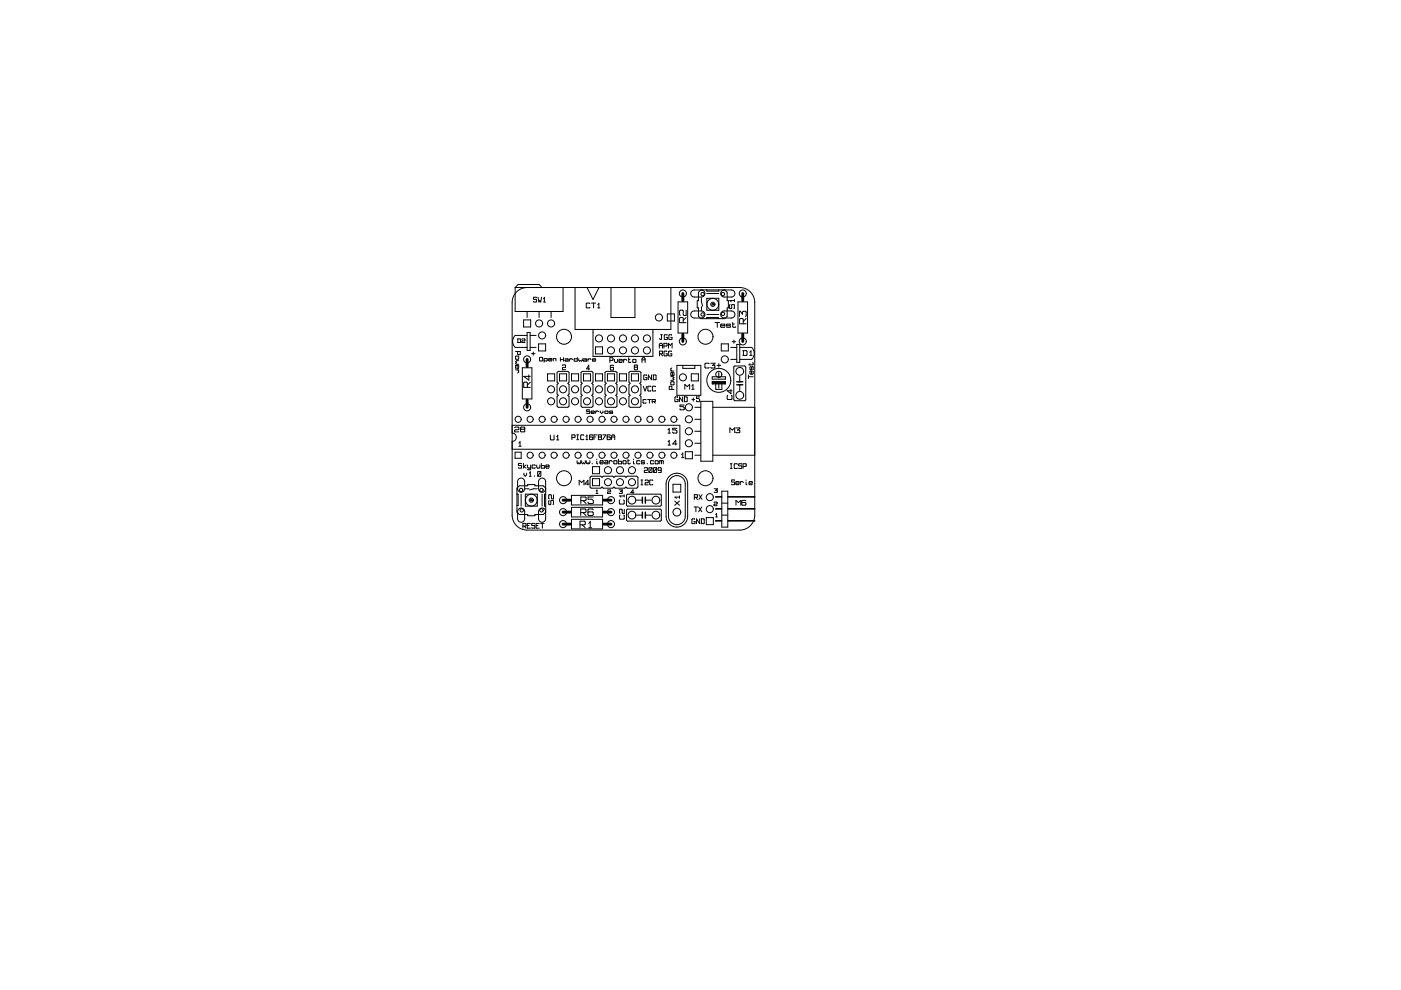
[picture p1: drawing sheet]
<svg xmlns="http://www.w3.org/2000/svg" width="297mm" height="210mm" viewBox="0 0 297 210" stroke-linecap="round" stroke-linejoin="round" font-family="sans-serif">
<g fill="none" stroke="#000" stroke-width=".21">
<path d="M109.2 61h47.6a3.2 3.2 0 0 1 3.2 3.1v45.1a3.2 3.2 0 0 1-3.2 3.2h-45a3.2 3.2 0 0 1-3.2-3.2v-45.1a3.2 3.2 0 0 1 3.2-3.1M109.2 61l.7-.7h4.4l.6 .7M109.2 61v5h10.2v-5M109.3 75.6l.6-.1 .1 .6-.6 .1zM109.3 74.5h1l-.1 .7-.5-.1v-.6M109.3 78.4h.7M109.6 77.4v.7l.4-.1v-.5l-.6-.1-.1 .1 .1 .6M109.7 71.9h.7v.6l-.7 .1M109.7 78.4l.3 .2v.3l-.3 .2M109.8 71.9v.7M110 76.5h-.5l-.2 .2 .2 .2-.2 .1 .2 .2h.5M110.6 71.9h.7v.3l-.6 .1-.1 .3h.7"/>
<path d="M110.7 78h2.1v6.6h-2.1zM111 67.8h1.5v1.5h-1.5zM111.8 71.1h-2.6a1.8 1.8 0 0 0 0 2.6h2.6M111.8 70.5h.6v3.8h-.6zM111.8 66v1.3M112.1 79.5v1.1l-1.1-.8h1.4M112.4 73.7h1.3M112.4 71.1h1.3M112.7 75h.7M113.1 74.6v.7M113.8 63.1l-.1-.1-.6 .1 .1 .4 .6 .1-.1 .4-.6-.1M114.1 63l.2 1 .1-.3 .2 .3 .2-1"/>
<path d="M114.2 72.9h1.5v1.5h-1.5zM114.3 66v1.3M114.4 75.9l.6-.1 .1 .6h-.7zM115.2 64h.4M115.4 76.1h.6l-.1 .4-.5-.1M115.4 76v.8M115.4 63v1M115.4 63.1l-.2 .3M116.1 79.3h1.5v1.5h-1.5zM116.3 76.3h.7l-.1-.3h-.5l-.1 .4h.7M116.8 66v1.3M117.3 76.1l.5-.1 .1 .5"/>
<path d="M117.3 76v.5M118.1 79l.3-.3h2l.3 .3v2l-.3 .3 .3 .2v2.1l-.3 .2 .3 .3v2l-.3 .3h-2l-.3-.3v-2l.3-.3-.3-.2v-2.1l.3-.2-.3-.3zM118.6 79.3h1.5v1.5h-1.5zM118.8 75.8v.8M118.8 76.2h.7M119.2 77.5l.1-.1 .6 .1-.1 .4-.6 .1v.4h.7M119.5 75.8v.8M119.8 76.1l.7 .1v.4h-.6v-.3h.6M120.8 76.2l.1-.1 .5 .1M120.8 76.1v.5M121.2 79.3h1.5v1.5h-1.5zM121.9 61v8.9h20.3v-8.9"/>
<path d="M122.4 75.8v.8l-.7-.1 .1-.4h.6M122.7 76.1v.3l.2 .2 .2-.2 .2 .2 .2-.2v-.3M123.2 79l.2-.3h2.1l.2 .3v2l-.2 .3 .2 .2v2.1l-.2 .2 .2 .3v2l-.2 .3h-2.1l-.2-.3v-2l.2-.3-.2-.2v-2.1l.2-.2-.2-.3zM123.7 76.1l.6 .1v.4h-.5v-.3h.5M123.7 79.3h1.5v1.5h-1.5zM124.5 61l1.2 2.5 1.3-2.5M124.7 76.2l.1-.1 .5 .1M124.7 76.1v.5M125 78.2h-.6l.4-.8v1M125.1 64.4l-.1-.1-.7 .1v.8l.1 .1 .7-.1M125.4 64.3h.9M125.6 76.3h.7l-.1-.2h-.5l-.1 .4h.7"/>
<path d="M125.7 69.9v5.7h12.7v-5.7M125.8 64.3v1M126.3 73.5h1.4v1.5h-1.4zM126.3 79.3h1.4v1.5h-1.4zM126.7 65.3h.5M127 64.3v1M127 64.4l-.3 .2M128.5 78.7h2.1l.2 .3v2l-.2 .3 .2 .2v2.1l-.2 .2 .2 .3v2l-.2 .3h-2.1l-.2-.3v-2l.2-.3-.2-.2v-2.1l.2-.2-.2-.3v-2zM128.8 79.3h1.5v1.5h-1.5zM129.3 76.4h.6l.1-.4-.7-.2v1.1M129.5 61v6.3h5.1v-6.3M130.1 77.6l-.1-.2-.6 .2v.7l.6 .2v-.6l-.6 .1"/>
<path d="M130.3 76.2v.4l.2 .3h.3l.1-.3v-.4M131.2 76.5h.7l-.1-.3h-.5l-.1 .5 .1 .2 .6-.2M131.3 79.3h1.5v1.5h-1.5zM132.2 76.4l.2-.2h.3l.2 .2M132.2 76.2v.7M133.3 75.8v.9l.1 .2 .4-.2M133.3 76.2h.3M133.4 79l.2-.3h2l.3 .3v2l-.3 .3 .3 .2v2.1l-.3 .2 .3 .3v2l-.3 .3h-2l-.2-.3v-2l.2-.3-.2-.2v-2.1l.2-.2-.2-.3zM133.9 79.3h1.5v1.5h-1.5zM134.3 76.2l.5 .1-.1 .6-.5-.2zM134.6 77.8v.6l.6-.1-.1-.5M134.6 77.8v-.4h.5v.4"/>
<path d="M134.6 77.8h.5M136.1 76.3h.7M136.1 76.9v-.8l.2-.3h.3l.2 .3v.8M137.1 79.6v-.1l-.6 .1 .1 .9 .6-.1v-.3h-.3M138.1 79.5v1l-.6-1v1M138.4 79.5l.7 .1v.8l-.7 .1M138.5 79.5v1M139.8 73.8v-.8l.2-.2h.3l.2 .2v.8M139.8 73.2h.7M139.8 75h.6l.1-.4-.7-.2v1.1M140.1 71h.3M140.1 75l.4 .5"/>
<path d="M140.2 71v.9l-.2 .1-.1-.2M140.8 73.4h.5l.1-.5-.6-.1v1M141.4 74.6v-.2l-.6 .2 .1 .9 .6-.1v-.4h-.3M141.4 71.1v-.1l-.6 .1 .1 .9 .6-.1v-.4h-.3M141.5 66.6h1.5v1.5h-1.5zM141.7 73.8v-1l.4 .4 .4-.4v1M142.2 79.9h.5l.2 .2-.2 .1 .2 .2-.2 .2h-.5M142.2 78.7h.7M142.3 74.6v-.2l-.5 .2 .1 .9 .5-.1v-.4h-.3M142.4 71.1v-.1l-.6 .1 .1 .9 .6-.1v-.4h-.3M142.5 78l-.3 .2v.3l.3 .2M142.8 79l.1 .1-.1 .6-.6-.1v-.5l.4-.1v.7"/>
<path d="M143.5 77.5h5.1v6.3h-5.1zM143.8 64h2v6.6h-2zM144.8 77.5v.6h2.5v-.6M144.9 68.4v-.9l-.2-.2h-.5l-.1 .2v.9h1.4M145.5 65.8v1.1h-.5l-.1-.2v-.8l-.2-.1h-.5l-.1 .1v.8l.1 .2M145.5 67.3l-.6 .6M146.6 79.3h1.5v1.5h-1.5zM146.7 66.1l.5-.2h1.5a.75 .75 0 0 1 .8 .8 .75 .75 0 0 1-.8 .7h-1.5a.75 .75 0 0 1-.7-.4 .75 .75 0 0 1 .2-.9zM148.6 61.5l-.5 .5v1.8h-.3v1.5h.3v1.8l.5 .5h5.1l.5-.5v-1.8h.2v-1.5h-.2v-1.8l-.5-.5M148.7 61.5a.75 .75 0 0 1 .8 .7 .75 .75 0 0 1-.8 .8h-1.5a.75 .75 0 0 1-.8-.8 .75 .75 0 0 1 .8-.7h7.9a.75 .75 0 0 1 .7 .7 .75 .75 0 0 1-.7 .8h-1.6a.75 .75 0 0 1-.7-.8 .75 .75 0 0 1 .7-.7M148.7 63.2v.8l.3 .9M148.7 65v.8"/>
<path d="M149.9 67.6v-.3h2.4v.3M149.9 61.5v.2h2.5v-.2M149.9 63.2h2.5v2.6h-2.5zM149.9 66.7h2.5M149.9 62.2h2.5M150.4 77.1l-.2-.1-.7 .1v.8l.1 .1 .8-.1M150.7 77h.9l-.5 .5h.3l.2 .4-.2 .1-.7-.1M151 79.9h2.8v.5h-2.8zM151.6 68.4h1M152 77.5h.8M152.1 68.4v1M152.4 77.1v.8"/>
<path d="M152.4 79v.9M152.8 69.1h.9l-.1-.4h-.7l-.1 .6 .1 .1 .8-.1M152.9 72.9h1.5v1.5h-1.5zM153 66.1l.5-.2h1.6a.75 .75 0 0 1 .7 .8 .75 .75 0 0 1-.7 .7h-1.6a.75 .75 0 0 1-.6-.4 .75 .75 0 0 1 .1-.9zM154.7 63.7h1M154.8 64.6l-.1 .7 .3 .1 .1-.7 .5-.1 .1 .1-.1 .7M154.8 63.7l.2 .3M154.9 68.8l-.1-.1-.8 .1 .1 .3h.7l.1 .1-.1 .2-.8-.1M154.9 76.2h1.3M154.9 73.7h1.3M155.2 72.4h.8M155.4 68.7h.3"/>
<path d="M155.4 68.4v.9l.1 .1 .5-.1M155.6 72.1v.7M155.6 77.7l2.3-.1 .2 .3v6.8l-.2 .3h-2.1l-.2-.3zM155.7 63.5v.5M156.2 73h.6v3.8h-.6zM156.5 64h2v6.6h-2zM156.8 67.1v-1.1h.2l.4 .6v-.4l.2-.2h.4l.2 .2v.7l-.2 .2M156.8 73.7h2.6a1.8 1.8 0 0 1 0 2.5h-2.6M156.8 79.8v1.1M157.5 74.3l.9 .2v.7l-.9 .2M157.6 68.6v-.9l-.2-.2h-.4l-.2 .2v.9h1.4M157.6 74.3v1.1"/>
<path d="M158.2 67.5l-.6 .7M158.7 79.9h1M158.7 79.5v.8M159 75.4h.5M159 77.1v.3M159.1 77.7l-.1 .1 .1 .6 .3-.1v-.5h.3l-.1 .6M159.2 74.3v1.1M159.2 74.5l-.2 .2M159.6 78.7l.1 .1-.1 .5-.6-.1v-.4l.4-.1v.6M159.6 76.9l.1 .1-.1 .4h-.9M108.6 91.8a.89 .89 0 0 1 .9 .9 .89 .89 0 0 1-.9 .9M108.6 90.2h35.5v5.1h-35.5"/>
<path d="M109.1 90.7l.1-.1 .8 .1-.1 .4-.8 .1v.4h.9M109.2 95.9h1.3v1.3h-1.3zM110 94.6h.5M110.3 93.6v1M110.3 93.7l-.3 .2M110.5 91l-.1-.1 .1-.3h.6l.2 .1-.2 .3M110.5 91l-.1 .1 .1 .5 .8-.1-.2-.5M110.5 91h.6M110.6 98.4l-.1-.2-.6 .2 .1 .3h.5l.1 .5-.1 .1-.6-.1M111 98.2v1.1M111 98.9h.1M111.1 98.9l.4 .4"/>
<path d="M111.5 98.6l-.4 .3M111.8 82.1v-.9l-.1-.2h-.5l-.2 .2v.9h1.4M111.8 98.6v.4l.2 .3h.3l.2-.3M112.4 81l-.6 .7M112.4 100v1M112.5 98.6v.9l-.1 .1-.6-.1M113.5 98.7l-.1-.1-.6 .1 .1 .6 .6-.1M113.8 98.6v.4l.2 .3h.3l.2-.3v-.4M114.1 100l.6 .1-.1 .9-.6-.1zM114.7 100l-.7 1M114.8 98.2v1.1h.6l-.1-.6h-.5M115.7 98.9h.7l-.1-.3h-.5l-.1 .6 .1 .1 .6-.1"/>
<path d="M116.7 92.3l.1 1 .7-.1v-.9M118 93.3h.5M118.3 92.3v1M118.3 92.4l-.3 .2M121.3 92.8h.5l.1-.5-.6-.1v1M122.3 92.2h.4M122.3 93.2h.4M122.4 97.7v.4l.1 .2 .2-.2 .2 .2 .2-.2v-.4M122.5 92.2v1M123.3 97.7v.4l.2 .2 .2-.2 .2 .2 .2-.2v-.4M123.8 92.3l-.1-.1-.6 .1v.8l.1 .1 .6-.1M124.2 93.2h.4"/>
<path d="M124.3 97.7v.4l.2 .2 .2-.2 .2 .2 .2-.2v-.4M124.4 92.2v1M124.4 92.3l-.2 .2M125 87l-.5-.1-.1 .2 .5 .1 .1 .4h-.6M125.3 87.4h.7l-.1-.3h-.5l-.1 .5h.7M125.6 98.2v.1M125.6 98.9h1.5v1.5h-1.5zM125.7 92.3l-.1-.1-.6 .1v.8l.6 .1v-.5l-.6 .1M125.9 92.7h.4M126.3 87.3l.2-.2 .5 .2M126.3 87.1v.6M126.5 97.3v.1"/>
<path d="M126.5 97.8v.4l.2 .1M126.6 92.2h-.7v1M127 92.7v-.5h.4v.5M127 92.7v.5l.5-.1-.1-.4M127 92.7h.4M127.2 98h.7l-.1-.3h-.5l-.1 .5 .1 .1 .6-.1M127.3 87.1v.3l.3 .3 .2-.3v-.3M127.8 92.2h.7l-.7 1M128.2 97.7l.7 .1v.5h-.6v-.3h.6M128.2 87.2l.6-.1 .1 .5-.6 .1zM129.2 97.9l.2-.2h.2l.2 .2M129.2 97.7v.6"/>
<path d="M129.4 92.3l-.1-.1-.6 .1v.8l.6 .1v-.5l-.6 .1M129.7 93.2v-.8l.2-.2h.2l.2 .2v.8M129.7 92.7h.6M129.9 87.2l-.6-.1v.3h.5l.1 .2h-.7M130.2 97.7l.6 .1-.1 .5-.6-.1zM131.1 97.3v1h.7l-.1-.5h-.6M132.2 97.7l.6 .1-.1 .5-.6-.1zM133.2 97.3v.9v.1l.4-.1M133.2 97.7h.2M134.3 97.8v.4l.2 .1M134.3 97.3v.1M135.7 97.8l-.1-.1-.6 .1 .1 .5 .6-.1"/>
<path d="M136.4 81.9l.4 1 .3-1M136.6 99.3l.1-.1 .6 .1-.1 .4-.6 .1v.4h.7M136.6 97.8l-.5-.1v.3h.4l.1 .2-.1 .1-.5-.1M137 84.8h-.7v.6h.7M137.2 98.2v.1M137.3 84.7h.8M137.7 99.2l.5 .1v.9l-.6-.1zM137.7 84.7v.8M138 82l-.1-.1-.5 .1v.8l.1 .1 .5-.1M138.2 99.2l-.6 1M138.3 85.1h.6v-.3l-.6-.1v.8M138.6 85.1l.3 .4"/>
<path d="M138.6 97.8l-.1-.1-.6 .1 .1 .5 .6-.1M138.7 99.2l.5 .1-.1 .9-.5-.1zM139 97.7l.6 .1-.1 .5-.6-.1zM139 82l-.1-.1-.6 .1v.8l.1 .1 .6-.1M139.2 99.2l-.6 1M139.9 97.8l.1-.1 .2 .1M139.9 97.7v.6M140.2 99.6l-.6 .1v-.5l.6 .1v.8l-.6 .1M140.2 97.8v.5M140.2 97.8l.1-.1 .3 .1v.5M141.6 91.8h.5M141.6 94.4h.5"/>
<path d="M141.9 90.8v1M141.9 93.3v1.1M141.9 90.9l-.3 .2M141.9 93.5l-.3 .2M142.2 81l.6-.1 .1 .6-.6 .1zM142.5 82.6v-.6l-.5-.1-.1 .7h1M143.5 90.8h-.9v.3h.7l.2 .3v.3l-.7 .1-.2-.2M143.5 94.1h-.9l.7-.8v1.1M143.7 84.3v-.1l-.6 .1 .1 .9 .6-.1v-.4h-.3M144.5 97h.5M144.7 84.2v1l-.6-1v1M144.8 96v1"/>
<path d="M144.8 96.1l-.3 .3M145 84.2l.7 .1v.8l-.7 .1M145.1 85.9h-.9v.3h.6l.3 .2v.4l-.8 .1-.1-.2M145.1 84.2v1M145.2 82.5v-1l.5 .5 .5-.5v1M145.3 95.8h1.5v1.5h-1.5zM146.7 82.5h.5M146.7 84.7h.6M146.9 81.5v1M146.9 81.6l-.2 .2M147 84.4v.7M147.3 86.4h1.3"/>
<path d="M147.3 96.5h1.3M147.3 94h1.3M147.3 91.4h1.3M147.3 88.9h1.3M148.3 84.2h-.6v.3h.5l.1 .2v.4l-.5 .1-.1-.3M148.6 85.1h2.5v12.7h-2.5zM151 80.9h2.8v.5h-2.8zM151.1 86.4h8.9M151.1 80.9v.5M151.1 81.3h2.7M151.1 81.2h2.6M151.1 81h2.6"/>
<path d="M151.1 96.5h8.9M151.8 81.3v1.3h1.2v-1.3M152.4 81.4v.9M153.7 80.9v.5M154.3 83.8l-.1 .1 .1 .8h.8l.1-.1-.1-.8M154.7 91.7v-1l.6 .5 .5-.5v1M154.8 98.3h.4M154.8 99.3h.4M155 82.6v.9l-.8-.7h1M155 98.3v1M156 90.7h.9l-.6 .5h.4l.2 .4-.2 .1-.7-.1M156.3 98.4l-.1-.1-.5 .1v.8l.1 .1 .5-.1"/>
<path d="M156.8 81.6v1.2M157.3 98.4l-.6-.1-.1 .4 .6 .1 .1 .4-.1 .1-.6-.1M157.5 98.9h.6l.1-.5-.7-.1v1M109.6 104.8h.3v2.4h-.3M110 101.6a.75 .75 0 0 1 .8-.2 .75 .75 0 0 1 .4 .7v1.5a.75 .75 0 0 1-.7 .8 .75 .75 0 0 1-.8-.8v-1.5zM110 107.9a.75 .75 0 0 1 .8-.1 .75 .75 0 0 1 .4 .7v1.5a.75 .75 0 0 1-.7 .7 .75 .75 0 0 1-.8-.7v-1.5zM110.5 104.8v2.5M110.9 111.5h.5l.1-.4-.6-.1v1M111.1 100.3v.4l.3 .3 .3-.3v-.4M111.2 111.5l.3 .5M111.4 103.6h.7M111.4 104.8h2.5v2.5h-2.5z"/>
<path d="M111.8 111.4h.4M112.2 101h.4M112.4 100.1l-.2 .2M112.5 111h-.7v1h.7M113.3 100.9v.1M113.4 111.1l-.6-.1-.1 .3 .6 .1 .1 .5-.1 .1-.6-.1M113.7 111.4h.3M113.9 103.6h-.7l-.9 .3M114.3 111h-.6v1h.6M114.6 111h.8M114.9 104.8v2.5M115 111v1"/>
<path d="M115.7 103.6a.75 .75 0 0 1-.8 .8 .75 .75 0 0 1-.7-.8v-1.5a.75 .75 0 0 1 .7-.7 .75 .75 0 0 1 .8 .7v7.9a.75 .75 0 0 1-.8 .7 .75 .75 0 0 1-.7-.7v-1.5a.75 .75 0 0 1 .7-.8 .75 .75 0 0 1 .8 .8M115.7 104.8h-.3v2.5h.3M115.7 103.5l-.5-.5h-1.8v-.3h-1.5v.3h-1.8l-.5 .5v5.1l.5 .5h1.8v.2h1.5v-.2h1.8l.5-.5M116.4 106.1l-.1 .8 .4 .1 .1-.8 .4-.1 .1 .1-.1 .8M117.3 104.9v.9l-.4-.1-.1-.8-.5 .1 .1 .8M121.2 107.6h6.6v2h-6.6zM121.2 105h6.6v2.1h-6.6zM121.2 110.1h6.6v2h-6.6zM122.8 102.8v-1l.5 .5 .5-.5v1M123 111.3h.9l.2-.2v-.4l-.2-.2h-.9v1.4M123.1 108.7h1l.1-.2v-.4l-.1-.2h-1v1.4M123.1 106.1h1l.2-.1v-.5l-.2-.1h-1v1.4"/>
<path d="M123.4 111.3l.7 .6M123.6 108.7l.6 .6M123.6 106.1l.7 .7M124.8 111.9h.7M124.9 102.6h-.9l.6-.8v1M125.1 110.5v1.4M125.1 110.7l-.3 .3M125.3 101h2.1l.2 .2 .3-.2h2l.3 .2 .2-.2h2.1l.2 .2 .3-.2h2l.3 .2v2.1l-.3 .2h-2l-.3-.2-.2 .2h-2.1l-.2-.2-.3 .2h-2l-.3-.2-.2 .2h-2.1l-.2-.2v-2.1zM125.6 101.5h1.5v1.5h-1.5zM125.8 108.1l-.2-.2h-.8l-.1 .2v1.1l.1 .1h.8l.2-.1v-.5l-.2-.2h-.8l-.1 .2M125.8 105.4h-1.1v.4h.8l.3 .3v.5l-.2 .2h-.8l-.1-.3M126.4 104.6h.4"/>
<path d="M126.6 103.9v.7M126.6 103.9l-.2 .2M128.8 103.9h.7v.3l-.6 .1-.1 .3h.7M131.3 103.9h.6l-.3 .3 .3 .1v.2h-.6M131.3 105.1h1M131.4 106l-.1 .1 .1 .8h.8l.1-.2-.1-.7M131.4 105.1l.3 .3M131.5 109.2l-.2 .1 .2 .8h.7l.2-.2-.2-.7M132.3 104.9v.5M132.4 108v.9l-.5-.2-.1-.7-.5 .1 .2 .8M132.9 108h7.1l.2 .2v2l-.2 .3h-6.9l-.3-.3zM132.9 104.8h7.1l.2 .2v2.1l-.2 .2h-6.9l-.3-.2z"/>
<path d="M134.4 104.5h-.7l.5-.6v.7M135 109.2h1.2M135 106h1.2M135.9 102.8h.4M135.9 101.8h.4M136.1 101.8v1M136.8 101.9l.1-.1 .5 .1-.1 .4-.5 .2v.3h.6M136.8 109.2h1.2M136.8 106h1.2M138.4 101.9l-.1-.1-.6 .1v.8l.1 .1 .6-.1M141.9 101a2.29 2.29 0 0 1 2.5-.5 2.29 2.29 0 0 1 1.4 2.1v6.9a2.29 2.29 0 0 1-2.3 2.3 2.29 2.29 0 0 1-2.3-2.3v-6.9l.1-.6zM142.3 101.4a1.78 1.78 0 0 1 1.9-.4 1.78 1.78 0 0 1 1.1 1.6v6.9a1.78 1.78 0 0 1-1.8 1.8 1.78 1.78 0 0 1-1.8-1.8v-6.9l.1-.5z"/>
<path d="M142.7 102.7h1.6v1.6h-1.6zM143.1 105.4h1M143.1 106.2l1 .9M143.2 105.4l.2 .3M144.1 105.1v.6M144.1 106.2l-1 .9M147.2 107.5h.7M147.2 105.4h.6l.1-.4-.7-.1v1M147.3 110.1v-.1l-.6 .1 .1 .9 .6-.1v-.3h-.3M147.5 105.4l.4 .5M147.5 107.5v1M148.1 107.5l.7 1"/>
<path d="M148.2 104.9l.6 1M148.3 110v1l-.6-1v1M148.6 110l.7 .1v.8l-.7 .1M148.7 110v1M148.8 107.5l-.7 1M148.8 104.9l-.6 1M149.7 109.7h1.5v1.5h-1.5zM151.4 106.5h.7l-.1 .4-.6 .1v.2h.7M151.4 103.6h.7l-.4 .4 .4 .1v.2h-.7M151.7 109.6h.4M151.9 108.8v.8M151.9 108.9l-.2 .2"/>
<path d="M153 105.3h-1.2v.1h1.2M153 109.2h1.3M153 107.8h-1.2v.2h1.2M153 110.4h-1.2v.1h1.2M153 104.1h1.3v7.7h-1.3zM153 106.7h1.3M154.3 110.4h5.7v.1h-5.7M154.3 105.4h5.7M154.3 108h5.7M154.3 107.8h5.7M154.3 105.3h5.7M155.8 101.9l-.6-.1-.1 .3 .6 .1 .1 .5-.1 .1-.6-.1"/>
<path d="M156 102.4h.7l-.1-.3h-.5l-.1 .6 .1 .1 .6-.1M156 107.1v-1l.6 .4 .5-.4v1M157 102.3l.1-.2h.3l.2 .2M157 102.1v.7M158.1 106.2l-.1-.1-.7 .1v.8l.7 .1 .1-.1-.1-.5-.7 .2M158.2 102.2v.5l.2 .1M158.2 101.8v.1M158.8 102.4h.7l-.1-.3h-.5l-.1 .6 .1 .1 .6-.1"/>
<circle cx="111.8" cy="76.2" r=".75"/>
<circle cx="114.3" cy="68.6" r=".75"/>
<circle cx="114.9" cy="71.1" r=".75"/>
<circle cx="116.8" cy="68.6" r=".75"/>
<circle cx="119.6" cy="71.4" r="1.59"/>
<circle cx="127" cy="71.8" r=".75"/>
<circle cx="129.5" cy="71.8" r=".75"/>
<circle cx="129.5" cy="74.3" r=".75"/>
<circle cx="132.1" cy="71.8" r=".75"/>
<circle cx="132.1" cy="74.3" r=".75"/>
<circle cx="134.6" cy="71.8" r=".75"/>
<circle cx="134.6" cy="74.3" r=".75"/>
<circle cx="137.2" cy="74.3" r=".75"/>
<circle cx="137.2" cy="71.8" r=".75"/>
<circle cx="139.7" cy="67.3" r=".75"/>
<circle cx="144.8" cy="72.4" r=".75"/>
<circle cx="144.8" cy="62.2" r=".75"/>
<circle cx="149" cy="66.7" r=".36"/>
<circle cx="149" cy="62.4" r=".36"/>
<circle cx="149.6" cy="71.4" r="1.59"/>
<circle cx="151.1" cy="64.5" r="1.25"/>
<circle cx="151.1" cy="64.5" r=".45"/>
<circle cx="151.1" cy="64.5" r=".18"/>
<circle cx="152.4" cy="79.4" r=".65"/>
<circle cx="153.3" cy="62.4" r=".36"/>
<circle cx="153.3" cy="66.5" r=".36"/>
<circle cx="153.7" cy="76.2" r=".75"/>
<circle cx="156.8" cy="78.7" r=".83"/>
<circle cx="157.5" cy="72.4" r=".75"/>
<circle cx="157.5" cy="62.2" r=".75"/>
<circle cx="109.9" cy="88.9" r=".65"/>
<circle cx="111.8" cy="86.4" r=".75"/>
<circle cx="112.4" cy="88.9" r=".65"/>
<circle cx="112.4" cy="96.5" r=".65"/>
<circle cx="114.9" cy="96.5" r=".65"/>
<circle cx="114.9" cy="88.9" r=".65"/>
<circle cx="116.8" cy="85.1" r=".75"/>
<circle cx="116.8" cy="82.5" r=".75"/>
<circle cx="117.5" cy="96.5" r=".65"/>
<circle cx="117.5" cy="88.9" r=".65"/>
<circle cx="119.4" cy="85.1" r=".75"/>
<circle cx="119.4" cy="82.5" r=".75"/>
<circle cx="120" cy="96.5" r=".65"/>
<circle cx="120" cy="88.9" r=".65"/>
<circle cx="121.9" cy="82.5" r=".75"/>
<circle cx="121.9" cy="85.1" r=".75"/>
<circle cx="122.6" cy="88.9" r=".65"/>
<circle cx="122.6" cy="96.5" r=".65"/>
<circle cx="124.5" cy="85.1" r=".75"/>
<circle cx="124.5" cy="82.5" r=".75"/>
<circle cx="125.1" cy="96.5" r=".65"/>
<circle cx="125.1" cy="88.9" r=".65"/>
<circle cx="127" cy="85.1" r=".75"/>
<circle cx="127" cy="82.5" r=".75"/>
<circle cx="127.6" cy="88.9" r=".65"/>
<circle cx="127.6" cy="96.5" r=".65"/>
<circle cx="128.9" cy="99.7" r=".75"/>
<circle cx="129.5" cy="82.5" r=".75"/>
<circle cx="129.5" cy="85.1" r=".75"/>
<circle cx="130.2" cy="96.5" r=".65"/>
<circle cx="130.2" cy="88.9" r=".65"/>
<circle cx="131.4" cy="99.7" r=".75"/>
<circle cx="132.1" cy="82.5" r=".75"/>
<circle cx="132.1" cy="85.1" r=".75"/>
<circle cx="132.7" cy="96.5" r=".65"/>
<circle cx="132.7" cy="88.9" r=".65"/>
<circle cx="134" cy="99.7" r=".75"/>
<circle cx="134.6" cy="82.5" r=".75"/>
<circle cx="134.6" cy="85.1" r=".75"/>
<circle cx="135.3" cy="96.5" r=".65"/>
<circle cx="135.3" cy="88.9" r=".65"/>
<circle cx="137.8" cy="96.5" r=".65"/>
<circle cx="137.8" cy="88.9" r=".65"/>
<circle cx="140.3" cy="96.5" r=".65"/>
<circle cx="140.3" cy="88.9" r=".65"/>
<circle cx="142.9" cy="88.9" r=".65"/>
<circle cx="142.9" cy="96.5" r=".65"/>
<circle cx="144.8" cy="80" r=".75"/>
<circle cx="146" cy="94" r=".75"/>
<circle cx="146" cy="86.4" r=".75"/>
<circle cx="146" cy="91.4" r=".75"/>
<circle cx="146" cy="88.9" r=".75"/>
<circle cx="152.4" cy="80.6" r="2.54"/>
<circle cx="156.8" cy="83.8" r=".83"/>
<circle cx="110.5" cy="103.9" r=".36"/>
<circle cx="110.6" cy="108.2" r=".36"/>
<circle cx="112.6" cy="106" r="1.25"/>
<circle cx="112.6" cy="106" r=".45"/>
<circle cx="112.6" cy="106" r=".18"/>
<circle cx="114.8" cy="103.9" r=".36"/>
<circle cx="114.8" cy="108.2" r=".36"/>
<circle cx="119.4" cy="111.1" r=".75"/>
<circle cx="119.4" cy="108.6" r=".75"/>
<circle cx="119.4" cy="106" r=".75"/>
<circle cx="119.6" cy="101.4" r="1.59"/>
<circle cx="128.9" cy="102.2" r=".75"/>
<circle cx="129.5" cy="106" r=".75"/>
<circle cx="129.5" cy="108.6" r=".75"/>
<circle cx="129.5" cy="111.1" r=".75"/>
<circle cx="131.4" cy="102.2" r=".75"/>
<circle cx="134" cy="102.2" r=".75"/>
<circle cx="134" cy="106" r=".83"/>
<circle cx="134" cy="109.2" r=".83"/>
<circle cx="139.1" cy="109.2" r=".83"/>
<circle cx="139.1" cy="106" r=".83"/>
<circle cx="143.5" cy="108.6" r=".83"/>
<circle cx="149.6" cy="101.4" r="1.59"/>
<circle cx="150.5" cy="105.4" r=".75"/>
<circle cx="150.5" cy="107.9" r=".75"/>
</g>
<path d="M111.8 76.2v1.5M144.8 62.2v1.6M144.8 70.9v1.5M157.5 62.2v1.6M157.5 70.9v1.5M111.8 84.8v1.6M119.4 111.1h1.5M119.4 106h1.5M119.4 108.6h1.5M128 111.1h1.5M128 106h1.5M128 108.6h1.5" fill="none" stroke="#000" stroke-width=".61"/>
<path d="M156.2 81.6h1.3M156.2 80.9h1.3M136.2 105.4v1.3M136.2 108.6v1.3M136.8 105.4v1.3M136.8 108.6v1.3" fill="none" stroke="#000" stroke-width=".3"/>
</svg>
